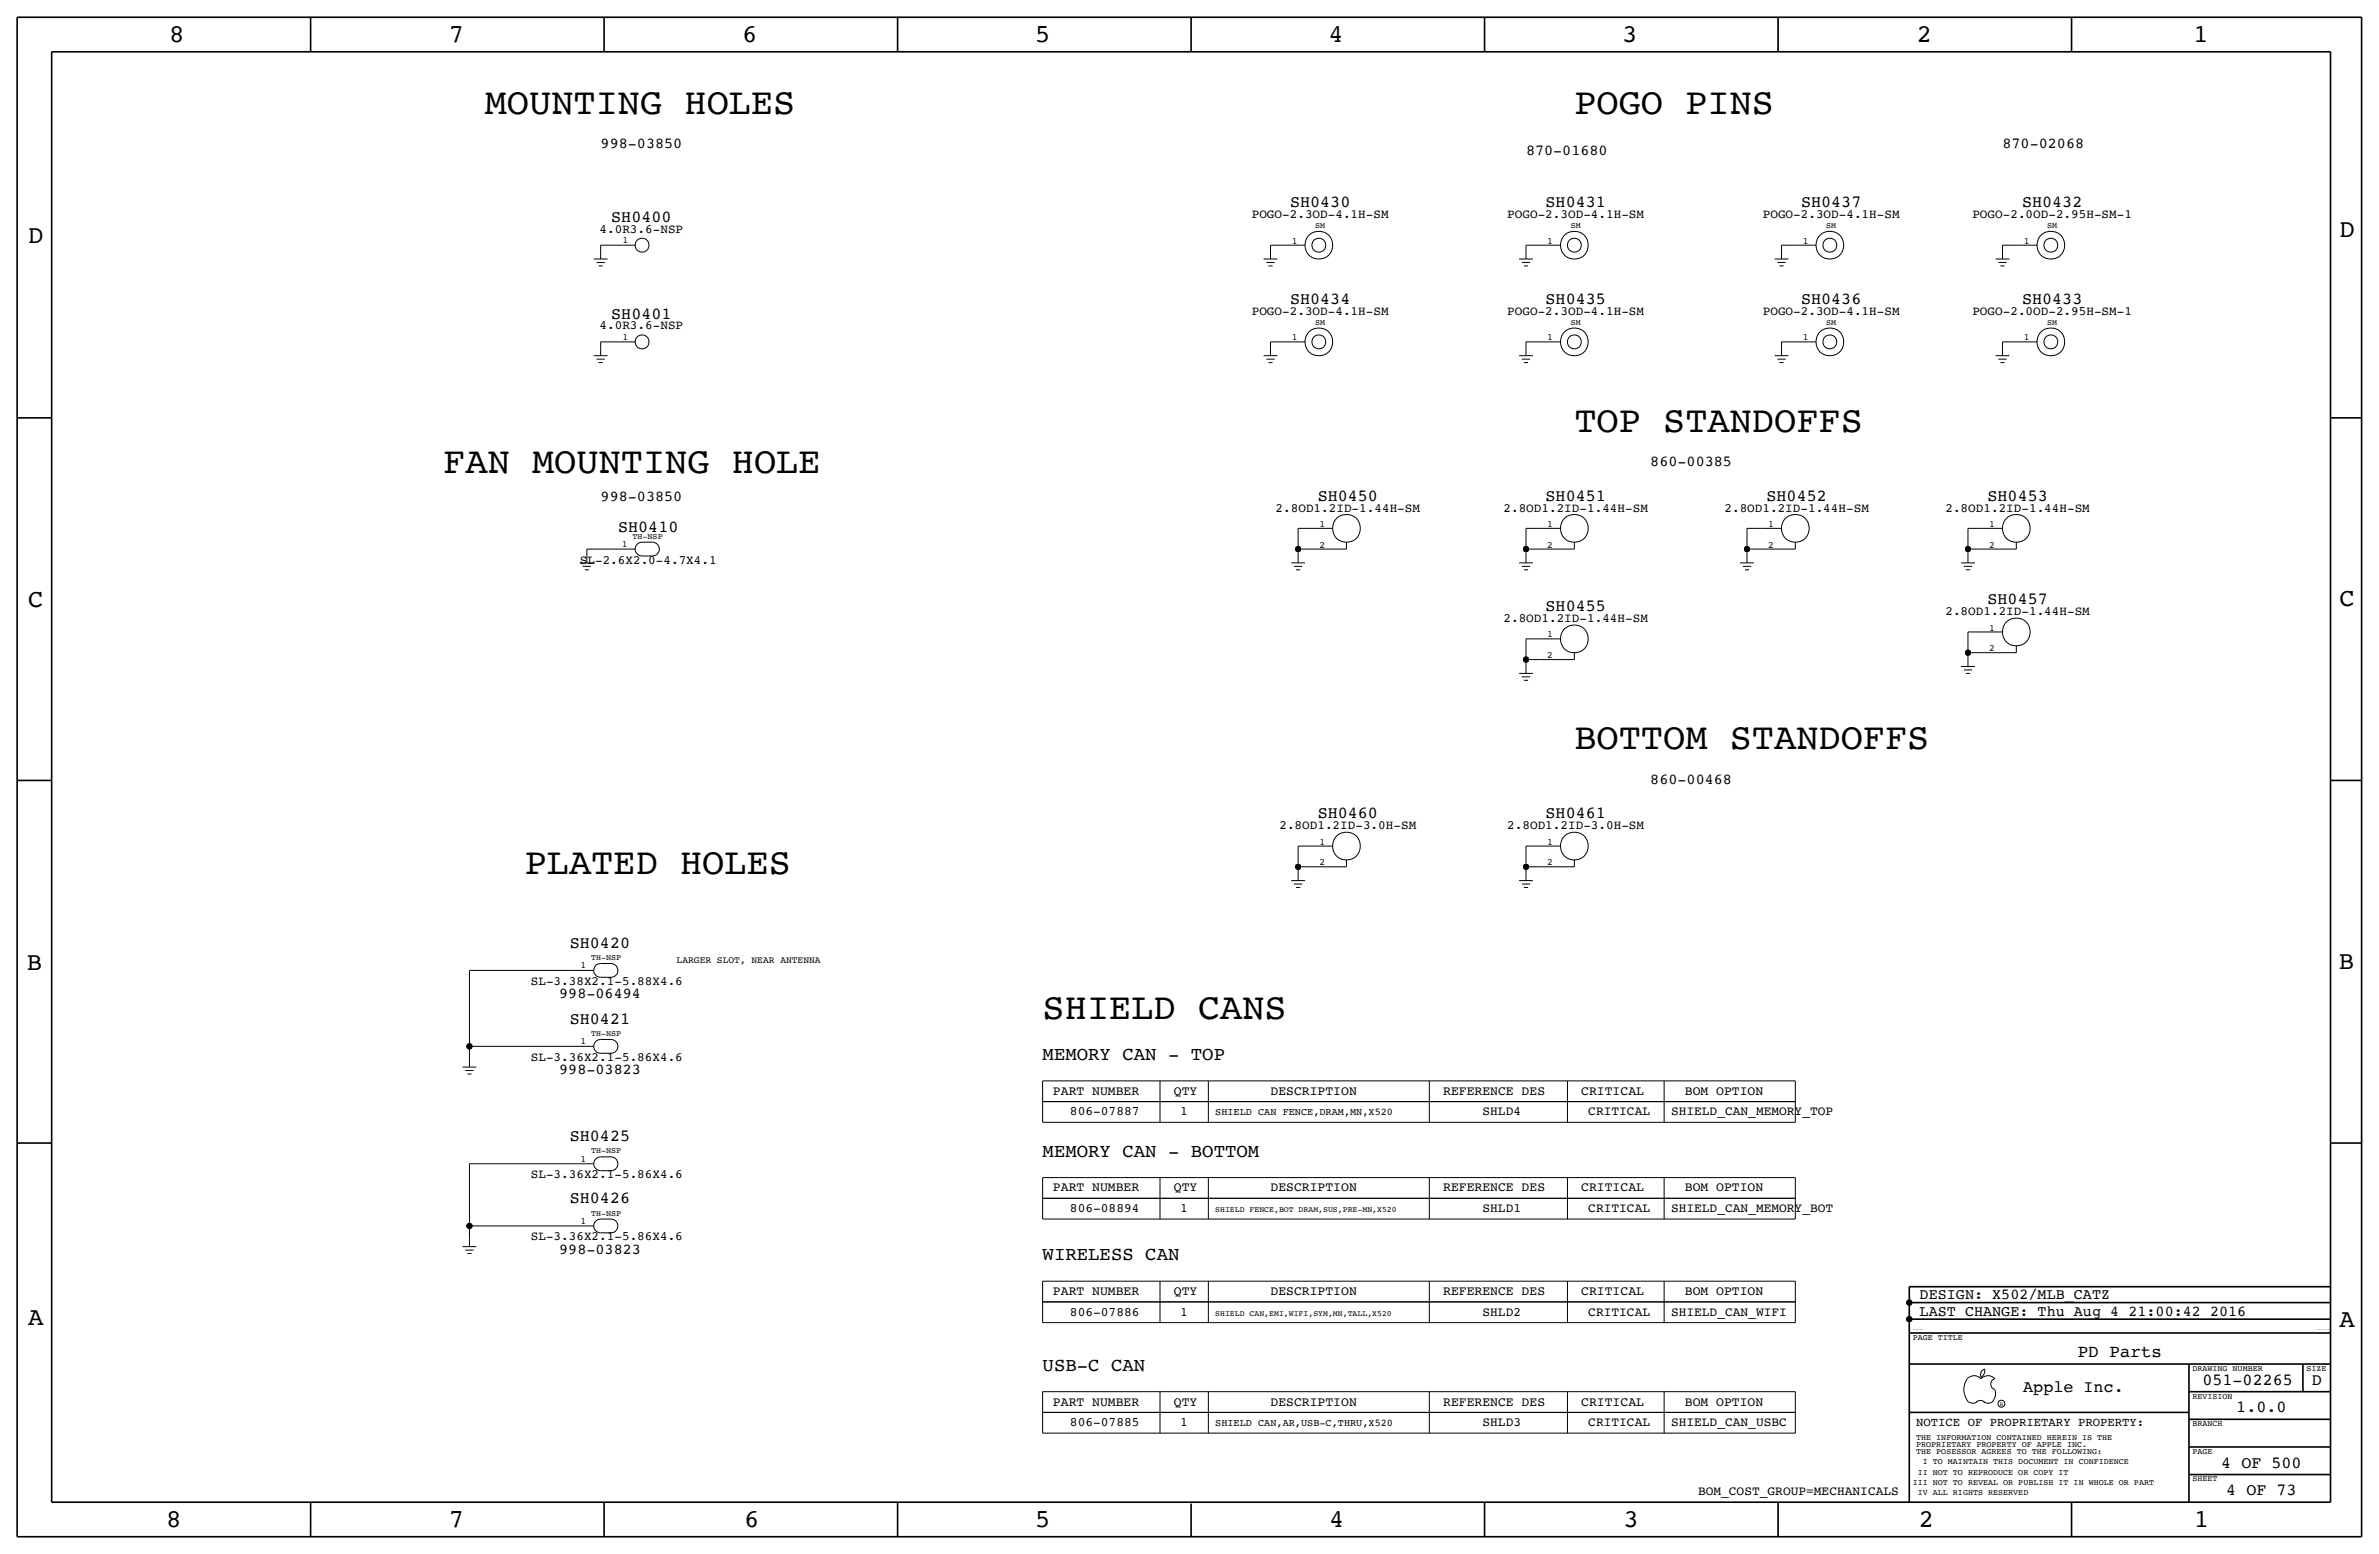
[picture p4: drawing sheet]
<svg xmlns="http://www.w3.org/2000/svg" width="875mm" height="572mm" viewBox="0 0 875 572" stroke-linecap="round" stroke-linejoin="round" font-family="sans-serif">
<defs><g id="words">
<g font-size="13.6">
<text x="178.3" y="41.9">MOUNTING HOLES</text>
<text x="579.1" y="41.9">POGO PINS</text>
<text x="579.1" y="158.8">TOP STANDOFFS</text>
<text x="163.1" y="174">FAN MOUNTING HOLE</text>
<text x="579.1" y="275.6">BOTTOM STANDOFFS</text>
<text x="193" y="321.3">PLATED HOLES</text>
<text x="383.5" y="374.6">SHIELD CANS</text>
</g>
<g font-size="9.4">
<text x="62.2" y="15.5">8</text>
<text x="165.1" y="15.5">7</text>
<text x="273" y="15.5">6</text>
<text x="380.7" y="15.5">5</text>
<text x="488.7" y="15.5">4</text>
<text x="596.6" y="15.5">3</text>
<text x="705" y="15.5">2</text>
<text x="806.6" y="15.5">1</text>
<text x="10.4" y="89.4">D</text>
<text x="860.5" y="87.1">D</text>
<text x="10.4" y="223.3">C</text>
<text x="860.5" y="222.8">C</text>
<text x="9.9" y="356.6">B</text>
<text x="860.2" y="356.4">B</text>
<text x="10.4" y="487.4">A</text>
<text x="860.5" y="488.2">A</text>
<text x="61.2" y="561.6">8</text>
<text x="165.1" y="561.6">7</text>
<text x="273.8" y="561.6">6</text>
<text x="380.7" y="561.6">5</text>
<text x="488.9" y="561.6">4</text>
<text x="597.1" y="561.6">3</text>
<text x="705.8" y="561.6">2</text>
<text x="806.9" y="561.6">1</text>
</g>
<g font-size="7">
<text x="383.5" y="389.9">MEMORY CAN - TOP</text>
<text x="383.5" y="425.5">MEMORY CAN - BOTTOM</text>
<text x="383.5" y="463.6">WIRELESS CAN</text>
<text x="383.5" y="504.2">USB-C CAN</text>
</g>
<text font-size="6.5" x="764.2" y="499.1">PD Parts</text>
<g font-size="6.2">
<text x="474.5" y="76.2">SH0430</text>
<text x="568.5" y="76.2">SH0431</text>
<text x="662.5" y="76.2">SH0437</text>
<text x="743.7" y="76.2">SH0432</text>
<text x="224.8" y="81.8">SH0400</text>
<text x="474.5" y="111.8">SH0434</text>
<text x="568.5" y="111.8">SH0435</text>
<text x="662.5" y="111.8">SH0436</text>
<text x="743.7" y="111.8">SH0433</text>
<text x="224.8" y="117.3">SH0401</text>
<text x="484.7" y="184.2">SH0450</text>
<text x="568.5" y="184.2">SH0451</text>
<text x="649.8" y="184.2">SH0452</text>
<text x="731" y="184.2">SH0453</text>
<text x="227.4" y="195.6">SH0410</text>
<text x="568.5" y="224.8">SH0455</text>
<text x="731" y="222.3">SH0457</text>
<text x="484.7" y="301">SH0460</text>
<text x="568.5" y="301">SH0461</text>
<text x="209.6" y="348.5">SH0420</text>
<text x="209.6" y="376.4">SH0421</text>
<text x="209.6" y="419.6">SH0425</text>
<text x="209.6" y="442.5">SH0426</text>
<text x="810.1" y="509.3">051-02265</text>
<text x="850.3" y="509.3">D</text>
<text x="744.2" y="511.8">Apple Inc.</text>
<text x="822.6" y="519.4">1.0.0</text>
<text x="817" y="539.7">4 OF 500</text>
<text x="818.9" y="549.9">4 OF 73</text>
</g>
<g font-size="5.6">
<text x="220.9" y="54.6">998-03850</text>
<text x="561.3" y="57.2">870-01680</text>
<text x="736.5" y="54.6">870-02068</text>
<text x="607" y="171.5">860-00385</text>
<text x="220.9" y="184.2">998-03850</text>
<text x="607" y="288.3">860-00468</text>
<text x="205.7" y="367">998-06494</text>
<text x="205.7" y="395">998-03823</text>
<text x="205.7" y="461">998-03823</text>
<text x="706.1" y="477.8">DESIGN: X502/MLB_CATZ</text>
<text x="706.1" y="483.9">LAST CHANGE: Thu Aug 4 21:00:42 2016</text>
</g>
<g font-size="4.8">
<text x="387.3" y="402.6">PART NUMBER</text>
<text x="431.8" y="402.6">QTY</text>
<text x="467.3" y="402.6">DESCRIPTION</text>
<text x="530.8" y="402.6">REFERENCE DES</text>
<text x="581.6" y="402.6">CRITICAL</text>
<text x="619.7" y="402.6">BOM OPTION</text>
<text x="387.3" y="438.1">PART NUMBER</text>
<text x="431.8" y="438.1">QTY</text>
<text x="467.3" y="438.1">DESCRIPTION</text>
<text x="530.8" y="438.1">REFERENCE DES</text>
<text x="581.6" y="438.1">CRITICAL</text>
<text x="619.7" y="438.1">BOM OPTION</text>
<text x="387.3" y="476.2">PART NUMBER</text>
<text x="431.8" y="476.2">QTY</text>
<text x="467.3" y="476.2">DESCRIPTION</text>
<text x="530.8" y="476.2">REFERENCE DES</text>
<text x="581.6" y="476.2">CRITICAL</text>
<text x="619.7" y="476.2">BOM OPTION</text>
<text x="387.3" y="516.9">PART NUMBER</text>
<text x="431.8" y="516.9">QTY</text>
<text x="467.3" y="516.9">DESCRIPTION</text>
<text x="530.8" y="516.9">REFERENCE DES</text>
<text x="581.6" y="516.9">CRITICAL</text>
<text x="619.7" y="516.9">BOM OPTION</text>
</g>
<g font-size="4.7">
<text x="460.4" y="80.3">POGO-2.3OD-4.1H-SM</text>
<text x="554.4" y="80.3">POGO-2.3OD-4.1H-SM</text>
<text x="648.4" y="80.3">POGO-2.3OD-4.1H-SM</text>
<text x="725.5" y="80.3">POGO-2.0OD-2.95H-SM-1</text>
<text x="220.5" y="85.6">4.0R3.6-NSP</text>
<text x="460.4" y="115.8">POGO-2.3OD-4.1H-SM</text>
<text x="554.4" y="115.8">POGO-2.3OD-4.1H-SM</text>
<text x="648.4" y="115.8">POGO-2.3OD-4.1H-SM</text>
<text x="725.5" y="115.8">POGO-2.0OD-2.95H-SM-1</text>
<text x="220.5" y="121.2">4.0R3.6-NSP</text>
<text x="469.2" y="188.2">2.8OD1.2ID-1.44H-SM</text>
<text x="553" y="188.2">2.8OD1.2ID-1.44H-SM</text>
<text x="634.3" y="188.2">2.8OD1.2ID-1.44H-SM</text>
<text x="715.6" y="188.2">2.8OD1.2ID-1.44H-SM</text>
<text x="213.3" y="207.3">SL-2.6X2.0-4.7X4.1</text>
<text x="715.6" y="226.3">2.8OD1.2ID-1.44H-SM</text>
<text x="553" y="228.9">2.8OD1.2ID-1.44H-SM</text>
<text x="470.6" y="305.1">2.8OD1.2ID-3.0H-SM</text>
<text x="554.4" y="305.1">2.8OD1.2ID-3.0H-SM</text>
<text x="195.2" y="362.2">SL-3.38X2.1-5.88X4.6</text>
<text x="195.2" y="390.1">SL-3.36X2.1-5.86X4.6</text>
<text x="393.6" y="410.2">806-07887</text>
<text x="434.1" y="410.2">1</text>
<text x="545.3" y="410.2">SHLD4</text>
<text x="584.2" y="410.2">CRITICAL</text>
<text x="614.6" y="410.2">SHIELD_CAN_MEMORY_TOP</text>
<text x="195.2" y="433.3">SL-3.36X2.1-5.86X4.6</text>
<text x="393.6" y="445.8">806-08894</text>
<text x="434.1" y="445.8">1</text>
<text x="545.3" y="445.8">SHLD1</text>
<text x="584.2" y="445.8">CRITICAL</text>
<text x="614.6" y="445.8">SHIELD_CAN_MEMORY_BOT</text>
<text x="195.2" y="456.2">SL-3.36X2.1-5.86X4.6</text>
<text x="393.6" y="483.9">806-07886</text>
<text x="434.1" y="483.9">1</text>
<text x="545.3" y="483.9">SHLD2</text>
<text x="584.2" y="483.9">CRITICAL</text>
<text x="614.6" y="483.9">SHIELD_CAN_WIFI</text>
<text x="393.6" y="524.5">806-07885</text>
<text x="434.1" y="524.5">1</text>
<text x="545.3" y="524.5">SHLD3</text>
<text x="584.2" y="524.5">CRITICAL</text>
<text x="614.6" y="524.5">SHIELD_CAN_USBC</text>
<text x="624.6" y="549.9">BOM_COST_GROUP=MECHANICALS</text>
</g>
<text font-size="4.5" x="704.8" y="524.5">NOTICE OF PROPRIETARY PROPERTY:</text>
<g font-size="3.8">
<text x="447" y="410.2">SHIELD CAN FENCE,DRAM,MN,X520</text>
<text x="447" y="524.5">SHIELD CAN,AR,USB-C,THRU,X520</text>
</g>
<g font-size="3.5">
<text x="229" y="89.4">1</text>
<text x="475.1" y="89.7">1</text>
<text x="569.1" y="89.7">1</text>
<text x="663.1" y="89.7">1</text>
<text x="744.4" y="89.7">1</text>
<text x="229" y="125">1</text>
<text x="475.1" y="125.2">1</text>
<text x="569.1" y="125.2">1</text>
<text x="663.1" y="125.2">1</text>
<text x="744.4" y="125.2">1</text>
<text x="485.3" y="193.8">1</text>
<text x="569.1" y="193.8">1</text>
<text x="650.4" y="193.8">1</text>
<text x="731.7" y="193.8">1</text>
<text x="228.8" y="201.2">1</text>
<text x="485.3" y="201.4">2</text>
<text x="569.1" y="201.4">2</text>
<text x="650.4" y="201.4">2</text>
<text x="731.7" y="201.4">2</text>
<text x="731.7" y="231.9">1</text>
<text x="569.1" y="234.4">1</text>
<text x="731.7" y="239.5">2</text>
<text x="569.1" y="242.1">2</text>
<text x="485.3" y="310.6">1</text>
<text x="569.1" y="310.6">1</text>
<text x="485.3" y="318.3">2</text>
<text x="569.1" y="318.3">2</text>
<text x="213.5" y="356.1">1</text>
<text x="248.9" y="354.3">LARGER SLOT, NEAR ANTENNA</text>
<text x="213.5" y="384">1</text>
<text x="213.5" y="427.2">1</text>
<text x="213.5" y="450.1">1</text>
</g>
<g font-size="3.1">
<text x="483.7" y="83.8">SM</text>
<text x="577.7" y="83.8">SM</text>
<text x="671.7" y="83.8">SM</text>
<text x="753" y="83.8">SM</text>
<text x="483.7" y="119.4">SM</text>
<text x="577.7" y="119.4">SM</text>
<text x="671.7" y="119.4">SM</text>
<text x="753" y="119.4">SM</text>
<text x="232.7" y="198.1">TH-NSP</text>
<text x="217.4" y="353.1">TH-NSP</text>
<text x="217.4" y="381">TH-NSP</text>
<text x="217.4" y="424.2">TH-NSP</text>
<text x="217.4" y="447">TH-NSP</text>
<text x="703.5" y="492.8">PAGE TITLE</text>
<text x="806.4" y="504.2">DRAWING NUMBER</text>
<text x="848.3" y="504.2">SIZE</text>
<text x="806.4" y="514.3">REVISION</text>
<text x="806.4" y="524.5">BRANCH</text>
<text x="704.8" y="532.1">PROPRIETARY PROPERTY OF APPLE INC.</text>
<text x="704.8" y="529.6">THE INFORMATION CONTAINED HEREIN IS THE</text>
<text x="704.8" y="534.7">THE POSESSOR AGREES TO THE FOLLOWING:</text>
<text x="707.2" y="538.5">I TO MAINTAIN THIS DOCUMENT IN CONFIDENCE</text>
<text x="806.4" y="534.7">PAGE</text>
<text x="705.4" y="542.3">II NOT TO REPRODUCE OR COPY IT</text>
<text x="806.4" y="544.8">SHEET</text>
<text x="703.5" y="546.1">III NOT TO REVEAL OR PUBLISH IT IN WHOLE OR PART</text>
<text x="705.4" y="549.9">IV ALL RIGHTS RESERVED</text>
</g>
<g font-size="3">
<text x="447" y="445.8">SHIELD FENCE,BOT DRAM,SUS,PRE-MN,X520</text>
<text x="447" y="483.9">SHIELD CAN,EMI,WIFI,SYM,MN,TALL,X520</text>
</g>
<text font-size="2.2" x="735.5" y="516.9">R</text>
<g font-size=".4">
<text x="703.5" y="488.9">SYNC_MASTER=PAULM</text>
<text x="852.4" y="488.9">SYNC_DATE=06/15/2015</text>
</g>
</g></defs>
<g fill="none" stroke="#000" stroke-width=".37">
<path d="M218.4 95.3h5.1zM219.4 96.5h3.1zM220.2 97.8h1.5zM220.9 90.2v2.5zM220.9 92.7v2.6zM220.9 90.2h5.1zM226 90.2h7.6zM464.8 95.3h5zM465.8 96.5h3zM466.5 97.8h1.6zM467.3 90.2v2.5zM467.3 92.7v2.6z"/>
<path d="M467.3 90.2h5.1zM472.4 90.2h7.6zM558.7 95.3h5.1zM559.8 96.5h3zM560.5 97.8h1.6zM561.3 90.2v2.5zM561.3 92.7v2.6zM561.3 90.2h5.1zM566.4 90.2h7.6zM652.7 95.3h5.1zM653.7 96.5h3.1zM654.5 97.8h1.5z"/>
<path d="M655.3 90.2h5zM655.3 90.2v2.5zM655.3 92.7v2.6zM660.3 90.2h7.7zM734 95.3h5.1zM735 96.5h3.1zM735.8 97.8h1.5zM736.5 90.2v2.5zM736.5 92.7v2.6zM736.5 90.2h5.1zM741.6 90.2h7.6zM218.4 130.8h5.1z"/>
<path d="M219.4 132.1h3.1zM220.2 133.4h1.5zM220.9 125.7v2.6zM220.9 128.3v2.5zM220.9 125.7h5.1zM226 125.7h7.6zM464.8 130.8h5zM465.8 132.1h3zM466.5 133.4h1.6zM467.3 125.7v2.6zM467.3 128.3v2.5zM467.3 125.7h5.1z"/>
<path d="M472.4 125.7h7.6zM558.7 130.8h5.1zM559.8 132.1h3zM560.5 133.4h1.6zM561.3 125.7v2.6zM561.3 128.3v2.5zM561.3 125.7h5.1zM566.4 125.7h7.6zM652.7 130.8h5.1zM653.7 132.1h3.1zM654.5 133.4h1.5zM655.3 125.7h5z"/>
<path d="M655.3 125.7v2.6zM655.3 128.3v2.5zM660.3 125.7h7.7zM734 130.8h5.1zM735 132.1h3.1zM735.8 133.4h1.5zM736.5 125.7v2.6zM736.5 128.3v2.5zM736.5 125.7h5.1zM741.6 125.7h7.6zM236.2 199.4h3.8zM236.2 199.4a2.54 2.54 0 0 0-2.6 2.5 2.54 2.54 0 0 0 2.6 2.6"/>
<path d="M240 199.4a2.54 2.54 0 0 1 2.5 2.5 2.54 2.54 0 0 1-2.5 2.6M477.5 194.3v7.6zM477.5 194.3h5zM482.5 194.3h7.7zM495.2 199.4v2.5zM561.3 194.3v7.6zM561.3 194.3h5.1zM566.4 194.3h7.6zM579.1 199.4v2.5zM642.6 194.3v7.6zM642.6 194.3h5zM647.6 194.3h7.7z"/>
<path d="M660.3 199.4v2.5zM723.8 194.3v7.6zM723.8 194.3h5.1zM728.9 194.3h7.6zM741.6 199.4v2.5zM213.3 207h5.1zM214.3 208.3h3.1zM215.1 209.6h1.5zM215.8 201.9h10.2zM215.8 201.9v2.6zM215.8 204.5v2.5zM226 201.9h7.6z"/>
<path d="M236.2 204.5h3.8zM474.9 207h5.1zM475.9 208.3h3.1zM476.7 209.6h1.5zM477.5 201.9h5zM477.5 201.9v2.6zM477.5 204.5v2.5zM482.5 201.9h12.7zM558.7 207h5.1zM559.8 208.3h3zM560.5 209.6h1.6zM561.3 201.9h5.1z"/>
<path d="M561.3 201.9v2.6zM561.3 204.5v2.5zM566.4 201.9h12.7zM640 207h5.1zM641 208.3h3.1zM641.8 209.6h1.5zM642.6 201.9h5zM642.6 201.9v2.6zM642.6 204.5v2.5zM647.6 201.9h12.7zM721.3 207h5.1zM722.3 208.3h3.1z"/>
<path d="M723.1 209.6h1.5zM723.8 201.9h5.1zM723.8 201.9v2.6zM723.8 204.5v2.5zM728.9 201.9h12.7zM561.3 234.9v7.7zM561.3 235h5.1zM566.4 235h7.6zM723.8 232.4v7.6zM723.8 232.4h5.1zM728.9 232.4h7.6zM741.6 237.5v2.5z"/>
<path d="M558.7 247.7h5.1zM559.8 248.9h3zM560.5 250.2h1.6zM561.3 242.6v2.5zM561.3 242.6h5.1zM561.3 245.1v2.5zM566.4 242.6h12.7zM579.1 240v2.6zM721.3 245.1h5.1zM722.3 246.4h3.1zM723.1 247.7h1.5zM723.8 240h5.1z"/>
<path d="M723.8 240v2.6zM723.8 242.6v2.5zM728.9 240h12.7zM477.5 311.2h5zM477.5 311.2v7.6zM477.5 318.8h5zM477.5 318.8v2.5zM482.5 318.8h12.7zM482.5 311.2h7.7zM495.2 316.2v2.6zM561.3 311.2h5.1zM561.3 311.2v7.6z"/>
<path d="M561.3 318.8h5.1zM561.3 318.8v2.5zM566.4 311.2h7.6zM566.4 318.8h12.7zM579.1 316.2v2.6zM474.9 323.9h5.1zM475.9 325.1h3.1zM476.7 326.4h1.5zM477.5 321.3v2.5zM558.7 323.9h5.1zM559.8 325.1h3zM560.5 326.4h1.6z"/>
<path d="M561.3 321.3v2.5zM172.7 356.9v27.9zM172.7 356.9h38.1zM210.8 356.9h7.6zM220.9 354.3h3.8zM220.9 359.4h3.8zM220.9 354.3a2.54 2.54 0 0 0-2.5 2.6 2.54 2.54 0 0 0 2.5 2.5M224.7 354.3a2.54 2.54 0 0 1 2.6 2.6 2.54 2.54 0 0 1-2.6 2.5M170.1 392.4h5.1zM171.1 393.7h3.1zM171.9 395h1.5zM172.7 384.8h38.1z"/>
<path d="M172.7 384.8v5.1zM172.7 389.9v2.5zM210.8 384.8h7.6zM220.9 382.3h3.8zM220.9 387.4h3.8zM220.9 382.3a2.54 2.54 0 0 0-2.5 2.5 2.54 2.54 0 0 0 2.5 2.5M224.7 382.3a2.54 2.54 0 0 1 2.6 2.5 2.54 2.54 0 0 1-2.6 2.6M383.5 397.5v7.6zM383.5 397.5h276.8zM426.7 397.5v7.6zM444.4 397.5v7.6zM525.7 397.5v7.6z"/>
<path d="M576.5 397.5v7.6zM612.1 397.5v7.6zM660.3 397.5v7.6zM383.5 405.1h276.8zM383.5 405.1v7.6zM383.5 412.8h276.8zM426.7 405.1v7.6zM444.4 405.1v7.6zM525.7 405.1v7.6zM576.5 405.1v7.6zM612.1 405.1v7.6zM660.3 405.1v7.6z"/>
<path d="M172.7 428v22.9zM172.7 428h38.1zM210.8 428h7.6zM220.9 425.5h3.8zM220.9 430.5h3.8zM220.9 425.5a2.54 2.54 0 0 0-2.5 2.5 2.54 2.54 0 0 0 2.5 2.5M224.7 425.4a2.54 2.54 0 0 1 2.6 2.6 2.54 2.54 0 0 1-2.6 2.5M383.5 433.1v7.6zM383.5 433.1h276.8zM426.7 433.1v7.6zM444.4 433.1v7.6zM525.7 433.1v7.6z"/>
<path d="M576.5 433.1v7.6zM612.1 433.1v7.6zM660.3 433.1v7.6zM170.1 458.5h5.1zM171.1 459.7h3.1zM172.7 450.9h38.1zM172.7 450.8v5.1zM172.7 455.9v2.6zM210.8 450.9h7.6zM220.9 448.3h3.8zM220.9 453.4h3.8zM220.9 448.3a2.54 2.54 0 0 0-2.5 2.6 2.54 2.54 0 0 0 2.5 2.5"/>
<path d="M224.7 448.3a2.54 2.54 0 0 1 2.6 2.5 2.54 2.54 0 0 1-2.6 2.6M383.5 440.7h276.8zM383.5 440.7v7.6zM383.5 448.3h276.8zM426.7 440.7v7.6zM444.4 440.7v7.6zM525.7 440.7v7.6zM576.5 440.7v7.6zM612.1 440.7v7.6zM660.3 440.7v7.6zM171.9 461h1.5zM383.5 471.2v7.6z"/>
<path d="M383.5 478.8h276.8zM383.5 471.2h276.8zM383.5 478.8v7.6zM426.7 471.2v7.6zM426.7 478.8v7.6zM444.4 471.2v7.6zM444.4 478.8v7.6zM525.7 471.2v7.6zM525.7 478.8v7.6zM576.5 471.2v7.6zM576.5 478.8v7.6zM612.1 471.2v7.6z"/>
<path d="M612.1 478.8v7.6zM660.3 471.2v7.6zM660.3 478.8v7.6zM383.5 486.4h276.8zM383.5 511.8v7.6zM383.5 519.4h276.8zM383.5 511.8h276.8zM383.5 519.4v7.6zM426.7 511.8v7.6zM426.7 519.4v7.6zM444.4 511.8v7.6zM444.4 519.4v7.6z"/>
<path d="M525.7 511.8v7.6zM525.7 519.4v7.6zM576.5 511.8v7.6zM576.5 519.4v7.6zM612.1 511.8v7.6zM612.1 519.4v7.6zM660.3 511.8v7.6zM660.3 519.4v7.6zM724.1 515.6l.5 .2a2.67 2.67 0 0 0 2.5-.2M726.8 515.7a2.09 2.09 0 0 1 3.1 0M728.6 506.5a2.69 2.69 0 0 0 1.3-3 2.26 2.26 0 0 0-1.3 3M729.7 515.6l.4 .2a2.67 2.67 0 0 0 2.6-.2"/>
<path d="M733.7 511.1a4.5 4.5 0 0 1-1 4.6M733.8 511a2.08 2.08 0 0 1-1.6-2 2.08 2.08 0 0 1 1.6-2 3.4 3.4 0 0 0-5.1 0 3.6 3.6 0 0 0-3.9-.8 3.6 3.6 0 0 0-2.3 3.3 7.1 7.1 0 0 0 1.6 6.2M383.5 527h276.8z"/>
<circle cx="236.2" cy="90.2" r="2.56"/>
<circle cx="485.1" cy="90.2" r="2.56"/>
<circle cx="485.1" cy="90.2" r="5.1"/>
<circle cx="579.1" cy="90.2" r="2.56"/>
<circle cx="579.1" cy="90.2" r="5.1"/>
<circle cx="673" cy="90.2" r="2.56"/>
<circle cx="673" cy="90.2" r="5.1"/>
<circle cx="754.3" cy="90.2" r="2.56"/>
<circle cx="754.3" cy="90.2" r="5.1"/>
<circle cx="236.2" cy="125.8" r="2.56"/>
<circle cx="485.1" cy="125.8" r="2.56"/>
<circle cx="485.1" cy="125.8" r="5.1"/>
<circle cx="579.1" cy="125.8" r="2.56"/>
<circle cx="579.1" cy="125.8" r="5.1"/>
<circle cx="673" cy="125.8" r="2.56"/>
<circle cx="673" cy="125.8" r="5.1"/>
<circle cx="754.3" cy="125.8" r="2.56"/>
<circle cx="754.3" cy="125.8" r="5.1"/>
<circle cx="495.2" cy="194.3" r="5.1"/>
<circle cx="579.1" cy="194.3" r="5.1"/>
<circle cx="660.3" cy="194.3" r="5.1"/>
<circle cx="741.6" cy="194.3" r="5.1"/>
<circle cx="579.1" cy="235" r="5.1"/>
<circle cx="741.6" cy="232.4" r="5.1"/>
<circle cx="495.2" cy="311.2" r="5.1"/>
<circle cx="579.1" cy="311.2" r="5.1"/>
<circle cx="736.1" cy="516.2" r="1.28"/>
</g>
<g fill="none" stroke="#000" stroke-width=".6" stroke-linecap="butt">
<path d="M6.3 6.4v558.7zM6.3 6.4h862.3zM19 19.1h838.2zM19 19.1v533.4zM114.2 6.4v12.7zM222.2 6.4v12.7zM330.1 6.4v12.7zM438.1 6.4v12.7zM546 6.4v12.7zM654 6.4v12.7zM761.9 6.4v12.7zM857.2 19.1v533.4z"/>
<path d="M868.6 6.4v558.7zM6.3 153.7h12.7zM857.2 153.7h11.4zM6.3 287h12.7zM857.2 287h11.4zM6.3 420.4h12.7zM857.2 420.4h11.4zM702.3 479v6.1zM702.3 479h154.9zM702.3 473.2v5.8zM702.3 473.2h154.9zM702.3 490.2h154.9z"/>
<path d="M702.3 485.1v5.1zM702.3 485.1h154.9zM702.3 490.2v62.3zM702.3 501.6h154.9zM702.3 519.4h102.8zM805.1 501.6v50.8zM805.1 511.8h52.1zM847 501.6v10.2zM805.1 522h52.1zM805.1 532.1h52.1zM19 552.5h838.2zM114.2 552.4v12.7z"/>
<path d="M222.2 552.5v12.7zM330.1 552.5v12.7zM438.1 553v12.1zM546 552.5v12.7zM654 552.5v12.7zM761.9 552.5v12.7zM805.1 542.3h52.1zM6.3 565.1h862.3z"/>
</g>
<g fill="#000" stroke="#000" stroke-width=".37">
<circle cx="477.5" cy="201.9" r="1.02"/>
<circle cx="561.3" cy="201.9" r="1.02"/>
<circle cx="642.6" cy="201.9" r="1.02"/>
<circle cx="723.8" cy="201.9" r="1.02"/>
<circle cx="561.3" cy="242.6" r="1.02"/>
<circle cx="723.8" cy="240" r="1.02"/>
<circle cx="477.5" cy="318.8" r="1.02"/>
<circle cx="561.3" cy="318.8" r="1.02"/>
<circle cx="172.7" cy="384.8" r="1.02"/>
<circle cx="172.7" cy="450.8" r="1.02"/>
<circle cx="702.3" cy="479" r="1.02"/>
<circle cx="702.3" cy="485.1" r="1.02"/>
</g>
<use href="#words"/>
</svg>
